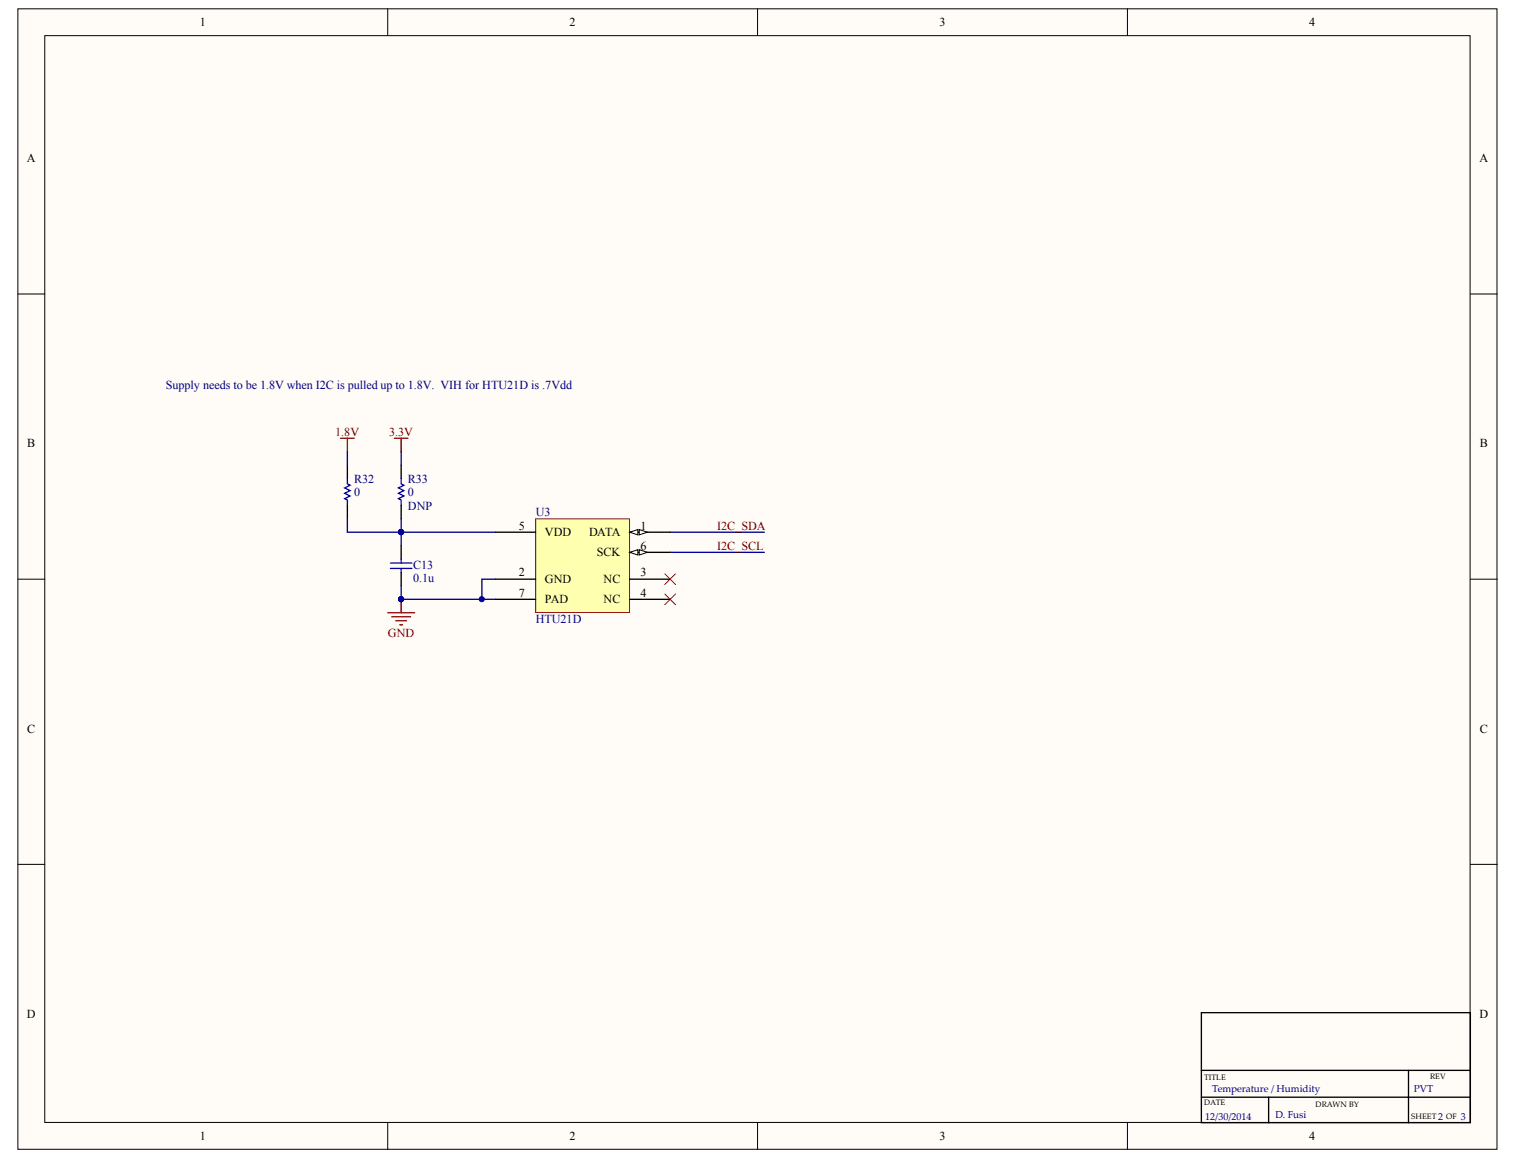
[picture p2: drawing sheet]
<svg xmlns="http://www.w3.org/2000/svg" width="269mm" height="206mm" viewBox="0 0 269 206" stroke-linecap="round" stroke-linejoin="round" font-family="sans-serif">
<defs><g id="words">
<g font-size="2.2">
<text x="35.4" y="4.7">1</text>
<text x="100.9" y="4.7">2</text>
<text x="166.5" y="4.7">3</text>
<text x="232" y="4.7">4</text>
<text x="4.8" y="28.7">A</text>
<text x="262.1" y="28.7">A</text>
<text x="4.8" y="79.2">B</text>
<text x="262.2" y="79.2">B</text>
<text x="91.9" y="93.8">5</text>
<text x="96.6" y="95">VDD</text>
<text x="104.4" y="95">DATA</text>
<text x="113.5" y="93.8">1</text>
<text x="105.7" y="98.6">SCK</text>
<text x="113.5" y="97.4">6</text>
<text x="91.9" y="102.1">2</text>
<text x="91.9" y="105.7">7</text>
<text x="96.6" y="103.3">GND</text>
<text x="96.6" y="106.9">PAD</text>
<text x="107" y="103.3">NC</text>
<text x="107" y="106.9">NC</text>
<text x="113.5" y="102.1">3</text>
<text x="113.5" y="105.7">4</text>
<text x="4.8" y="129.8">C</text>
<text x="262.2" y="129.8">C</text>
<text x="4.8" y="180.3">D</text>
<text x="262.1" y="180.3">D</text>
<text x="35.4" y="202">1</text>
<text x="100.9" y="202">2</text>
<text x="166.5" y="202">3</text>
<text x="232" y="202">4</text>
</g>
<g font-size="2.2" fill="#000080">
<text x="29.4" y="68.9">Supply needs to be 1.8V when I2C is pulled up to 1.8V. VIH for HTU21D is .7Vdd</text>
<text x="62.7" y="85.5">R32</text>
<text x="62.7" y="87.9">0</text>
<text x="72.3" y="87.9">0</text>
<text x="72.3" y="85.5">R33</text>
<text x="72.3" y="90.3">DNP</text>
<text x="94.9" y="91.4">U3</text>
<text x="73.2" y="100.7">C13</text>
<text x="73.2" y="103.1">0.1u</text>
<text x="94.9" y="110.4">HTU21D</text>
</g>
<g font-size="2.2" fill="#800000">
<text x="59.4" y="77.2">1.8V</text>
<text x="69" y="77.2">3.3V</text>
<text x="127.1" y="93.8">I2C_SDA</text>
<text x="127.1" y="97.4">I2C_SCL</text>
<text x="68.7" y="112.8">GND</text>
</g>
<g font-size="1.8" fill="#000080">
<text x="214.8" y="193.4">Temperature / Humidity</text>
<text x="250.5" y="193.4">PVT</text>
<text x="213.6" y="198.4">12/30/2014</text>
<text x="226" y="198.1">D. Fusi</text>
<text x="254.8" y="198.4">2</text>
<text x="258.9" y="198.4">3</text>
</g>
<g font-size="1.4">
<text x="213.4" y="191.3">TITLE</text>
<text x="253.4" y="191.1">REV</text>
<text x="213.4" y="195.8">DaTE</text>
<text x="233.1" y="196.1">DRaWN BY</text>
<text x="250.1" y="198.2">SHEET</text>
<text x="256.3" y="198.2">OF</text>
</g>
</g></defs>
<g fill="#fffcf8" stroke="#000" stroke-width=".18">
<path d="M3.2 1.6h262.1v202h-262.1z"/>
<path d="M7.9 6.3h252.6v192.5h-252.6z"/>
</g>
<path d="M68.7 1.6v4.7M134.2 1.6v4.7M199.8 1.6v4.7M3.2 52.1h4.7M260.6 52.1h4.7M3.2 102.6h4.7M260.6 102.6h4.7M3.2 153.1h4.7M260.6 153.1h4.7M68.7 198.9v4.7M134.2 198.9v4.7M199.8 198.9v4.7" fill="none" stroke="#000" stroke-width=".18"/>
<path d="M212.9 179.4h47.7v19.5h-47.7zM212.9 194.4h47.7M212.9 189.6h47.7M224.8 194.4v4.5M249.6 189.6v9.3" fill="none" stroke="#000" stroke-width=".24"/>
<path d="M69.9 77.6h2.4M71.1 77.6v2.4M68.7 108.5h4.8M69.4 109.3h3.4M70.1 110h1.9M70.8 110.7h.5M71.1 106.2v2.3" fill="none" stroke="#800000" stroke-width=".24"/>
<g fill="#000080" stroke="#000080" stroke-width=".18">
<circle cx="71.1" cy="106.1" r=".45"/>
<circle cx="85.4" cy="106.1" r=".45"/>
</g>
<path d="M118.8 97.8h16.6M118.8 94.3h16.6M71.1 103.8v2.4h16.7M87.8 102.6h-2.4v3.6" fill="none" stroke="#000080" stroke-width=".24"/>
<path d="M117.8 105.2l1.9 1.9M117.8 101.7l1.9 1.9M119.7 105.2l-1.9 1.9M119.7 101.7l-1.9 1.9" fill="none" stroke="#f00" stroke-width=".18"/>
<path d="M94.9 91.9h16.7v16.6h-16.7z" fill="#ffffb0" stroke="#800000" stroke-width=".18"/>
<path d="M87.8 94.3h7.1M111.6 94.3h7.2M87.8 102.6h7.1M111.6 102.6h7.2" fill="none" stroke="#000" stroke-width=".24"/>
<g fill="#fffcf8" stroke="#000" stroke-width=".18">
<path d="M111.6 94.3l1.4-.5v1z"/>
<path d="M113.3 93.8l1.4 .5-1.4 .5z"/>
</g>
<path d="M111.6 97.8h7.2M111.6 106.2h7.2" fill="none" stroke="#000" stroke-width=".24"/>
<g fill="#fffcf8" stroke="#000" stroke-width=".18">
<path d="M111.6 97.8l1.4-.4v.9z"/>
<path d="M113.3 97.4l1.4 .4-1.4 .5z"/>
</g>
<path d="M61.6 82.4v2.4M61.6 89.5v2.4M71.1 82.4v2.4M71.1 89.5v2.4M71.1 96.7v2.3M71.1 101.4v2.4M87.8 106.2h7.1" fill="none" stroke="#000" stroke-width=".24"/>
<path d="M61.6 84.8v.9l.4 .3-.9 .4 .9 .5-.9 .5 .9 .5-.9 .4 .5 .3v.9M69.2 99.7h3.8M71.1 84.8v.9l.5 .3-1 .4 1 .5-1 .5 1 .5-1 .4 .5 .3v.9M71.1 99v.7M69.2 100.7h3.8M71.1 100.7v.7" fill="none" stroke="#00f" stroke-width=".24"/>
<path d="M60.4 77.6h2.3M61.6 77.6v2.4" fill="none" stroke="#800000" stroke-width=".24"/>
<path d="M61.6 91.9v2.4h26.2M61.6 80v2.4M71.1 80v2.4M71.1 91.9v4.8" fill="none" stroke="#000080" stroke-width=".24"/>
<circle cx="71.1" cy="94.3" r=".45" fill="#000080" stroke="#000080" stroke-width=".18"/>
<use href="#words"/>
</svg>
